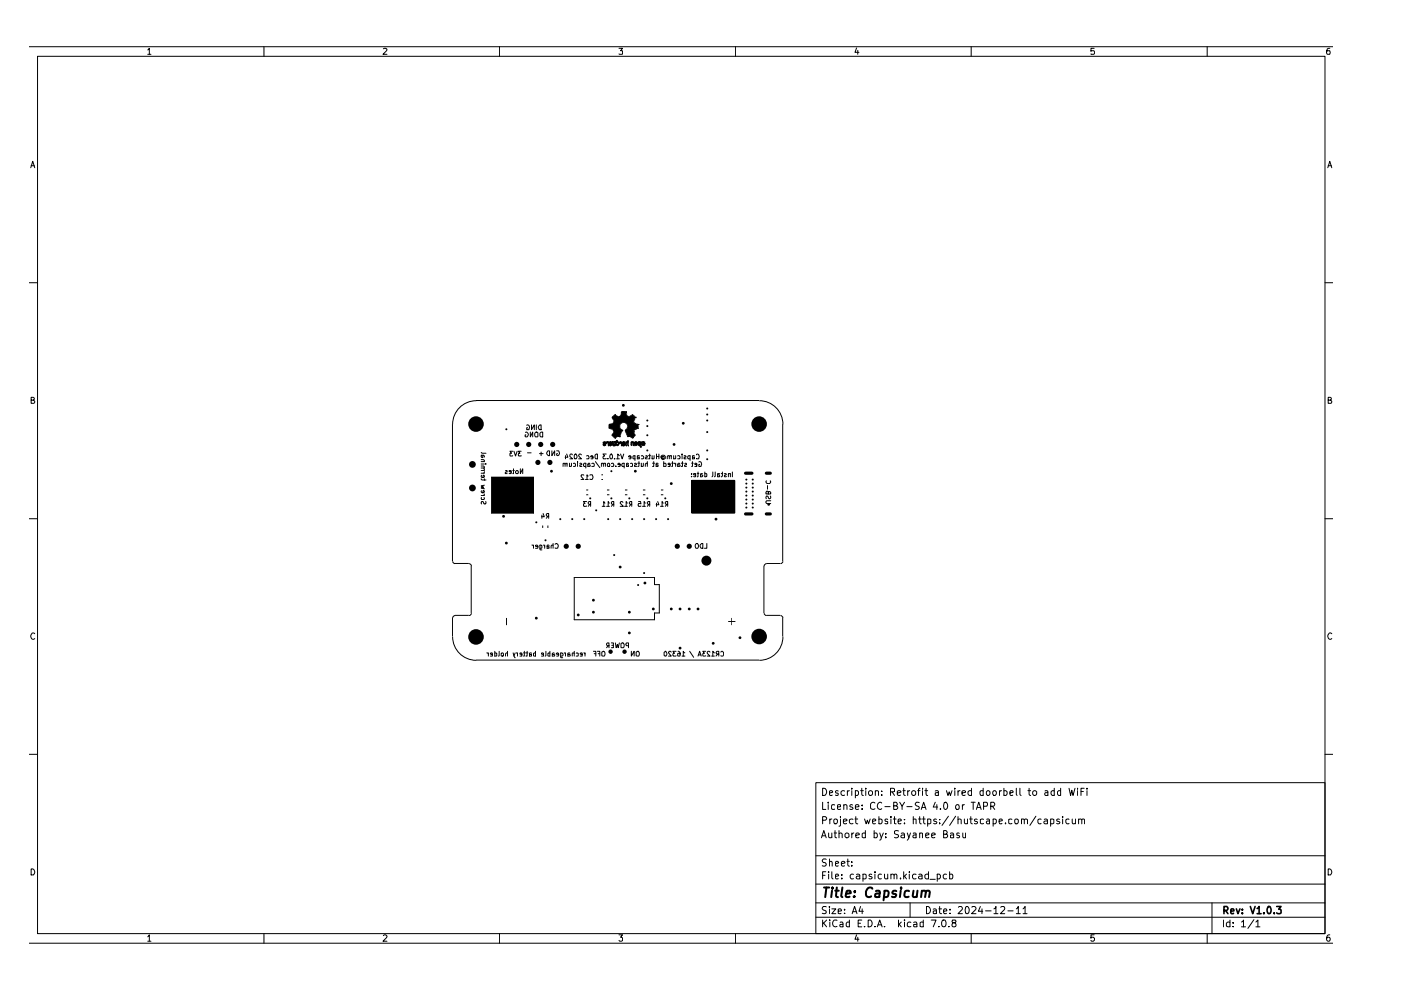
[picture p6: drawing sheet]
<svg xmlns="http://www.w3.org/2000/svg" width="297mm" height="210mm" viewBox="0 0 297 210" stroke-linecap="round" stroke-linejoin="round" font-family="sans-serif">
<g fill="none" stroke="#000" stroke-width=".21">
<path d="M6.3 9.9h276.3M8 11.9h272.9v186.1h-272.9zM31.3 10.6l.4-.4v1.3M31.3 11.5h.7M56 9.9v2M81.3 10.3l.5-.1 .2 .4-.8 .9h.8M105.9 9.9v2M131.2 10.2h.8l-.4 .6h.4v.6h-.8M156 9.9v2M181.6 10.2l-.3 .9h.8M181.9 10.7v.8M205.9 9.9v2"/>
<path d="M232 10.2h-.7v.6h.6l.2 .2-.2 .5-.6-.1M255.9 9.9v2M281.9 10.2l-.5 .1-.1 .5v.6l.6 .1v-.7h-.5l-.1 .2M6.5 35.6l.4-1.4 .5 1.4M6.6 35.1h.7M281.5 35.6l.4-1.4 .5 1.4M281.6 35.1h.7M6.3 59.9h1.7M280.9 59.9h1.7M6.6 84.8h.6v-.5l-.6-.1v1.3h.6l.2-.4-.4-.3M95.9 89.9v29.1M100.9 84.9h60.1"/>
<path d="M101 85a5 5 0 0 0-5 5M102 99.2h.5l.2 .2-.1 .3M102 98.8h.5l.2 .2-.2 .2M102 97.5h.5l.2 .1-.1 .3M102 96.5h.5l.2 .2-.1 .2M102 95.9l.2 .2h.8M102 99.7h.7M102 98.4h.7M102 97.9h.7M102.1 96.5l-.1 .4 .2 .1 .2-.1v-.4M102.7 100l-.2 .3M103 98.4h.1"/>
<path d="M107.2 99.8h.3v.3h-.2l-.2 .2 .4 .1M108.7 95.7h-.6l.4 .4-.4 .1v.4h.6M108.7 99.7h.4M108.9 99.4v1h-.2M109 95.7l.3 1 .3-1M109.3 100l.3-.3 .2 .1v.6h-.3zM110.3 99.4v1l.5-1v1M110.5 95.7h-.6l.3 .4h-.2l-.1 .2 .1 .4 .5-.1M111.4 91.7l.3-.1 .3 .4-.2 .6-.5-.1v-.3h.2M111.7 90.2a.52 .52 0 0 1 .6 .3 .52 .52 0 0 1-.2 .6h-.4v-.4h.1M111.8 96h.8M112.4 91.6v1l.5-1v1"/>
<path d="M112.7 90.1v1l.6-1v1M113.5 91.8l.1-.2 .4 .2v.8l-.5-.1zM113.7 90.1v1M114.2 90.3l.3-.2h.2v1l-.4-.1-.2-.3zM114.4 96.2h.7M114.5 91.9l.6-.3v1l-.5-.1zM114.7 95.8v.8M116.2 95.6h.3v1h-.3l-.3-.4zM117 95.6v1l.6-1v1M118 95.6h.4a.52 .52 0 0 1 .2 .6 .52 .52 0 0 1-.6 .3v-.3h.2M119.8 98.4l-.2-.2-.2 .1v.6M119.9 96.6v.7"/>
<path d="M120.1 96.3l.3 .6h-.6M120.2 98.4l-.1-.2-.3 .2v.5M120.2 98.2v.7M120.7 98.2v.7M121.2 98.2v.6h-.5M121.3 96.4l-.1-.1h-.2l-.2 .1v.4l.6 .5h-.6M121.6 98.3l.2-.1 .2 .2v.4l-.4 .1M121.8 96.4l.2-.1a.66 .66 0 0 1 .2 1h-.4v-.2zM122.4 97.9v.1M122.4 98.2v.7M122.9 98.3l.3-.1 .2 .2-.5 .2v.3h.5M123.3 96.4l-.4-.1-.2 .2 .6 .8h-.6"/>
<path d="M124.2 98.3l-.3-.1-.2 .3 .1 .4h.4M124.2 98.2v1M124.4 96.7l.3-.1 .2 .3-.1 .4h-.4M125.1 98.3l-.3-.1-.2 .2v.5h.5v-.3l-.5-.1M125.5 98.3l.3-.1 .2 .2v.4l-.5 .1M125.7 96.9h-.5l.2-.3 .3 .2v.4l-.4 .1M126.2 96.5l.2-.2h.3v1l-.5-.1zM126.2 97.9l1 1.2M127.8 93.9h.1M127.8 94.1h.1M127.8 94.2h.1M127.8 94.1l.2 .4"/>
<path d="M127.8 94.1l.1 .1M127.9 94.2h.1M127.9 94.4h.1M127.9 98.4l-.1-.2-.3 .1v.6M127.9 94.2l.3 .1M128 94.5h.1M128 93.8h.1M128 93.7h.1M128 93.7l-.2 .3 .5 .2M128 94.5h.2M128 93.8v.2l.3 .1M128 93.8h.2"/>
<path d="M128 93.7h.3M128.1 94.3h.1M128.1 94h.1M128.2 94.3h.1M128.2 94.5h.1M128.2 93.8h.1M128.2 93.8l.1 .3M128.3 94.2h.1M128.3 94.4h.1M128.3 94.1h.1M128.3 94h.1M128.3 93.7h.1"/>
<path d="M128.3 93.7l.1 .6M128.3 94.2l-.1 .1M128.4 94.3h.1M128.4 94h.1M128.4 98.4l-.2-.2-.3 .1v.6M128.4 94.3l-.2 .2M128.4 98.2v.7M128.5 93.9h.1M128.5 94h.1M128.5 96.3h-.7l.4 .4-.4 .2 .1 .4 .6-.1M128.6 94h.1M128.6 93.9h.1"/>
<path d="M128.6 93.9v.1M128.7 93.8h.1M128.7 93.6h.1M128.7 93.8l-.1 .1M128.7 93.8l.2 .1M128.8 93.8h.1M128.8 98.4l.1-.2 .3 .1v.6l-.4-.1zM128.9 93.9h.1M128.9 97.2v.1M128.9 93.9v.6M128.9 94.1h.1M128.9 94.3h.1"/>
<path d="M128.9 94.4h.1M128.9 94.5h.1M128.9 93.7h.1M129 94.5h.1M129 93.8h.1M129 93.8l-.4-.2-.1 .4M129 93.8v.7M129.1 90h.1M129.1 90v.8l.9 .2M129.2 93.7h.1M129.2 90h.1M129.2 93.7l-.1 .7 .2 .1"/>
<path d="M129.3 94.5h.1M129.3 94.3h.1M129.3 94.1h.1M129.3 93.9h.1M129.3 94.1h.2v.2M129.3 93.9l.2 .1M129.3 94.1v.4M129.4 94.3h.1M129.4 94.4h.1M129.4 94.5h.1M129.4 93.8h.1M129.4 93.6h.1"/>
<path d="M129.4 96.4l.1-.1a.53 .53 0 0 1 .4 .5 .53 .53 0 0 1-.4 .5l-.2-.4zM129.4 93.6l-.2 .1M129.4 93.6l.3 .2-.1 .2M129.4 93.8l.1 .1M129.4 93.8l-.1 .1M129.4 94.3v.2M129.5 94.3h.1M129.5 94h.1M129.5 93.6h.1M129.5 94l.1 .1M129.5 94.2h.1M129.5 93.9h.1"/>
<path d="M129.5 93.9l.1 .1M129.6 94.1h.1M129.6 94h.1M129.6 90.9h.1M129.6 98.3l.4-.1 .1 .3-.1 .4h-.4M129.6 94.1l.1 .3-.3 .1M129.7 93.9h.1M129.8 93.6h.1M129.8 88.5h.1M129.8 88.6h.1M129.8 93.6l.2 .1v.6l.1-.7M129.8 93.6v.7l.2 .2"/>
<path d="M130 94.5h.1M130 89.8h.1M130 91h.1M130 91.2h.1M130 94.5h.4M130 91.2l.1 .2M130 91v.2M130 89.8l-.8 .2M130.1 94.5h.1M130.1 93.6h.1M130.1 91.4h.1M130.1 93.6l.1 .7"/>
<path d="M130.1 91.4l.1 .2-.5 .7 .7 .6M130.2 94.3h.1M130.2 89.2h.1M130.3 94.5h.1M130.3 94.3h.1M130.3 88h.1M130.3 97.2v.1M130.3 88l-.5 .4 .2 .5a.45 .45 0 0 1 0 .8v.1M130.3 88l.8 .4 .1-.1M130.4 94.5h.1M130.4 93.6h.1M130.4 88h.1"/>
<path d="M130.4 92.9h.1M130.4 93.6v.7h-.2M130.4 93.6v.9M130.6 98.8v.1M130.6 94.2h.1M130.6 94.3h.1M130.6 93.8h.1M130.7 93.5h.1M130.7 93.4h.1M130.7 93.4v.2l.4 .2M130.7 97.3h.6M130.7 93.4l-.1 .9"/>
<path d="M130.8 94.3h.1M130.8 94.2h.1M130.8 93.8h.1M130.8 93.6h.1M130.8 94.3h.2M130.8 93.8v.4M130.8 93.8h.2M130.8 94.2v.1M130.9 92.5h.1M130.9 93.8h.1M131 92.5h.1M131 94.3h.1"/>
<path d="M131 93.8h.1M131 92.5l-.6 .4M131 93.8l.1 .1M131.1 92.5h.1M131.1 94.2h.1M131.1 93.9h.1M131.1 93.7h.1M131.1 94.1h.1M131.1 93.9v.3M131.1 94.2l-.1 .1M131.1 93.8h.1M131.1 93.8v.6l-.3 .1-.2-.2"/>
<path d="M131.1 92.5l.2 .1M131.2 88.3h.1M131.3 92.6h.1M131.3 92.5h.1M131.3 96.6l-.3-.3v1M131.3 93.9h.1M131.3 94h.1M131.3 92.5v.1M131.4 92.5h.1M131.4 94h.1M131.4 93.9h.1M131.4 92.5h-.1"/>
<path d="M131.4 93.9v.1M131.5 88.2h.1M131.5 98.6l-.5-.1 .1-.3 .4 .2v.4l-.4 .1M131.5 93.6h.1M131.5 93.6l-.2 .1v.3M131.5 93.6l.2 .1M131.6 96.3l.3 1 .3-1M131.6 93.8h.1M131.7 88.1h.1M131.7 93.8h.1M131.7 93.8v.7M131.7 93.8l-.3 .1"/>
<path d="M131.7 88.1l-.5 .2M131.7 87.8h.1M131.7 94h.1M131.7 94.1h.1M131.7 94.4h.1M131.7 94.5h.1M131.7 93.7h.1M131.7 87.8v.3M131.7 93.7l.1 .1M131.8 87.4h.1M131.8 91.4h.1M131.8 91.2h.1"/>
<path d="M131.8 94.5h.1M131.8 94.1h.1M131.8 93.8h.1M131.8 91.4l-.4 1.1M131.8 93.8v.7M131.8 87.4l-.1 .4M131.8 91.2l.1 .1M131.8 91.2l-.4-.4v-.7a.88 .88 0 0 1 1.4-.3 .88 .88 0 0 1-.1 1.4h-.1M131.9 91.3h.1M131.9 91.3l-.1 .1M132 94.1h.1M132 94.1l-.1 .3 .2 .1"/>
<path d="M132.1 87.3h.1M132.1 93.7h.1M132.1 94.5h.1M132.1 94.3h.1M132.1 94.1h.1M132.1 93.9h.1M132.1 93.7l-.1 .4M132.1 93.9l.1 .1M132.2 94.3h.1M132.2 94.4h.1M132.2 94.5h.1M132.2 93.8h.1"/>
<path d="M132.2 93.6h.1M132.2 93.6l.3 .2-.1 .2M132.2 93.8l.1 .1M132.2 93.6l-.1 .1M132.2 93.8l-.1 .1M132.2 94.3v.2M132.2 87.3h.1M132.2 94h.1M132.2 94l.2 .1M132.3 98.3l-.2-.1-.3 .3 .1 .4h.4M132.3 94.3h.1M132.3 93.9h.1"/>
<path d="M132.3 98.2v1M132.3 93.9l.1 .1M132.4 94.2h.1M132.4 94.1h.1M132.4 94h.1M132.4 93.7h.1M132.4 94.2l-.3-.1v.4M132.4 94.2l-.1 .1M132.5 94.1h.1M132.5 94.1v.3l-.3 .1M132.6 91.2h.1M132.6 91.3h.1"/>
<path d="M132.6 87.3h.1M132.6 87.3l-.8 .1M132.6 91.2l.5 1.3M132.6 87.3l.1 .1M132.7 87.4h.1M132.7 93.8h.1M132.7 94.1h.1M132.7 93.8l.1 .7M132.7 93.8l.4-.2 .1-.2v1.1M132.7 87.4l.1 .7M132.8 87.8h.1M132.8 93.7h.1"/>
<path d="M132.8 94.5h.1M132.8 93.9h.1M132.8 93.9v.6M132.8 88.1h.1M132.8 93.8h.1M132.8 93.8h.2M132.8 88.1l.1 .1M132.8 93.8v.1M132.9 88.2h.1M132.9 93.6h.1M133 93.6h.1M133 93.8h.1"/>
<path d="M133 93.9h.1M133 93.9l.2 .6M133 93.8v.1M133.1 92.5h.1M133.1 93.6h.1M133.1 92.5h.2M133.2 94.5h.1M133.3 92.5h.1M133.3 98.3h-.5v.6h.5v-.3l-.5-.1M133.4 92.5h.1M133.4 92.5l.7 .4M133.4 92.5h-.1"/>
<path d="M133.7 98.3l.2-.1 .2 .2v.4l-.4 .1M133.8 96.9h-.5l.1-.3 .4 .2v.4l-.5 .1M133.8 93.8h.1M133.9 93.9h.1M133.9 93.6h.1M134 88h.1M134 93.8h.1M134 88l-.6 .4-.5-.2M134.1 92.9h.1M134.1 88h.1M134.1 88l.3 .2M134.2 92.8h.1"/>
<path d="M134.2 93.8h.1M134.2 93.9h.1M134.2 94.4h.1M134.2 93.8h-.3v.7l-.1-.1v-.7l.5-.1 .1 .9M134.2 94.4l.2 .1M134.2 93.8v.6M134.3 91.6h.1M134.3 89.2h.1M134.3 89.2l.2 .5M134.4 91.4h.1M134.4 88.2h.1M134.4 94.5h.1"/>
<path d="M134.4 93.9h.1M134.4 93.8h.1M134.4 88.2l.3 .3M134.4 91.4l-.1 .3 .4 .6-.6 .6M134.5 91.1h.1M134.5 89.7h.1M134.5 88.9h.1M134.5 89.7v.1l.8 .2M134.5 88.9l-.2 .3M134.5 91.1l-.1 .3M134.5 91h.1M134.5 89.8h.1"/>
<path d="M134.5 98.3l.3-.1 .2 .2-.5 .2v.3h.5M134.5 93.9h.1M134.5 94h.1M134.5 94.1h.1M134.5 94.3h.1M134.5 94.1l.2 .1M134.5 94.3l.2 .2 .3-.1M134.5 94.1h.2M134.5 91v.1M134.6 96.7l-.2-.1-.2 .2v.4l.4 .1M134.6 96.6v1M134.7 88.6h.1"/>
<path d="M134.7 88.5h.1M134.7 94.1h.1M134.7 94.2h.1M134.7 93.9h.1M134.7 93.6h.1M134.7 93.6l-.2 .1v.6M134.7 94.1l.3 .1M134.7 93.6l.4 .2v.5l-.1 .1M134.7 88.6l-.2 .3M134.7 88.5v.1M134.7 94.2l.1 .1M134.8 90.9h.1"/>
<path d="M134.8 94.3h.1M134.8 93.9h.1M134.8 93.9l.1 .1M134.9 94h.1M134.9 93.8h.1M134.9 93.8l-.2 .1M134.9 93.8l.1 .1M135 94.2h.1M135 94.4h.1M135 94h.1M135 93.9h.1M135 94.2l-.2 .1"/>
<path d="M135 93.9v.1M135.1 94.1h.1M135.1 93.9h.1M135.2 90.8h.1M135.2 98.2h.4M135.3 90h.1M135.3 93.7h.1M135.3 93.8h.1M135.3 93.7l.4-.1 .2 .2M135.3 93.7l-.1 .4 .2 .3M135.3 90v.8l-.8 .2M135.4 94.4h.1"/>
<path d="M135.4 94.4l.1 .1M135.5 97.9v.9l-.3 .1M135.5 94.5h.1M135.5 94.2h.1M135.5 94.1h.1M135.5 93.6h.1M135.5 94.5h.2v.2M135.5 94.2l.1 .1M135.6 96.7h-.5v.6h.5v-.4h-.5M135.6 94.3h.1M135.6 93.8h.1M135.6 94.2h.1"/>
<path d="M135.6 93.8v.4M135.6 93.8h-.1v.4M135.6 94.2v.1M135.7 94.7h.1M135.7 94.1h.2M135.7 94.7h.2M135.8 94.7h.1M135.8 93.7h.1M135.9 94.7h.1M135.9 94.3h.1M135.9 93.9h.1M135.9 93.8h.1"/>
<path d="M135.9 93.8v.9M136 96.7l.2-.1 .3 .3-.2 .4h-.3M136 98.2v.7M136.1 94.3h.1M136.2 94.2h.1M136.2 94.1h.1M136.2 93.6h.1M136.2 94.2l.1 .1M136.3 94.3h.1M136.3 93.8h.1M136.3 93.6h.1M136.4 98.2v.6h-.4"/>
<path d="M136.4 94.1h.1M136.4 94.2h.1M136.4 93.8h.1M136.4 93.8h-.2v.4M136.4 94.1h.3M136.4 93.8v.4M136.4 94.2l-.1 .1M136.5 94.4h.1M136.6 94.3h.1M136.6 93.8h.1M136.6 93.7h.1M136.6 93.7l-.5-.1-.1 .3v.3l.2 .3 .4-.2"/>
<path d="M136.6 93.8v.5M136.6 93.7v.1M136.7 94.1h.1M136.9 96.7h.3v.2h-.2l-.2 .3 .4 .1M137.2 98.4v-.2l-.4 .2v.5M137.2 97.9v1M137.5 96.6h.4M137.8 96.3v1h-.3M138.3 96.6v.7M138.3 98.2h.5M138.6 97.9v1h-.3M138.7 96.6v.6h-.4"/>
<path d="M139.2 96.3v1M139.2 96.8h.5M139.5 98.3h-.4v.6h.4v-.3l-.4-.1M139.7 96.3v1M140.4 96.9h.4l-.1 .3-.3-.1M140.4 96.8l-.1 .4-.2-.4 .3-.3h.4l.3 .3v.4l-.6 .3-.2-.2M140.7 97.9v1h.4l.1-.5-.1-.2-.4 .1M141.9 96.8l-.1-.2-.3 .2v.5M142.1 98.6l-.5-.1 .1-.3 .4 .1v.6h-.5M142.3 96.8l-.1-.2-.3 .2v.5M142.3 96.6v.7M142.4 98.2h.3"/>
<path d="M142.6 97.9v1h-.2M142.8 96.6v.7M142.9 98.2l.4 .3M143.3 96.6v.6h-.5M143.3 98.2v.7M143.7 96.7l.2-.1 .3 .3-.1 .4h-.4M144.1 98.3l-.3-.1-.1 .2v.5h.4v-.3l-.4-.1M144.4 98.2h.5M144.6 96.3v.1M144.6 96.6v.7M144.7 97.9v1h-.3M145 96.7l.3-.1 .2 .2-.5 .2v.3h.5"/>
<path d="M145.2 98.3l.3-.1v.4h-.2l-.2 .2 .4 .1M146.3 96.7l-.3-.1-.2 .3 .1 .4h.4M146.3 96.6v1M146.6 98.2h.4M146.8 97.9v1h-.2M147.2 96.7h-.4v.6h.4v-.4h-.4M147.7 96.4l.1-.1a.61 .61 0 0 1 .3 1l-.4-.1M147.7 98.6l-.4-.1 .1-.3 .3 .1v.6h-.4M148.2 98l.1-.1a.59 .59 0 0 1 .4 .4 .59 .59 0 0 1-.1 .6h-.4v-.4h.1M161 85a5 5 0 0 1 5 5M165.9 89.9v29.1M281.6 84.8h.6v-.5l-.6-.1v1.3h.6l.2-.4-.4-.3"/>
<path d="M6.3 110h1.7M96 119v.3l.5 .2M96.4 119.5h3M99.4 119.5l.5 .3v.2M99.9 120v10M102 101.5l.2 .3h.8M102 105.1h.7M102 100.3h.7M102.1 105.5v.4h.5v-.4M102.1 104.1l-.1 .2 .2 .2h.3l.2-.4-.3-.1v.5M102.1 100.8l-.1 .3 .2 .2h.3l.2-.2-.1-.3h-.2v.5M102.7 104.7l-.2 .4"/>
<path d="M102.7 102.9l-.7 .1 .5 .3-.5 .2 .7 .1M102.7 101.5v.4M103 106.3v.5h-.4l-.2-.5h-.3v.5M104.2 101.2h8.9v7.6h-8.9zM108.4 100.1l-.5-.1 .1-.3 .4 .1v.6h-.5M112.8 115.6l.3 .2M113.1 115.6v.6M114 115.9l-.5-.1v-.1l.4-.1 .1 .1v.5h-.5M114.5 115.6v.9l.4 .1M114.5 115.7h.4v.5h-.4M114.9 109.2v.7M115.1 111.4v.5"/>
<path d="M115.1 108.9l.3 .7h-.6M115.2 115.6l.3 .2M115.5 115.6v.6M116.2 111.4v.5M116.2 109.5l-.4 .4M116.3 109.5h-.3l-.2-.2 .2-.4h.3v1M116.4 115.7h-.4v.5h.4v-.3l-.4-.1M117.3 115.7l-.3-.1-.2 .1v.5M117.3 115.2v1M117.7 115.4a.42 .42 0 0 1 .6 0 .42 .42 0 0 1 0 .6l-.2 .2h-.4M123.8 100.8l-.5-.1-.1 .1 .6 .9h-.6M124.1 101.7h.6"/>
<path d="M124.3 104.9h.4M124.3 103.9h.4M124.4 106.3h-.7l.3 .5h-.2l-.1 .1 .1 .5 .6-.1M124.7 100.9l-.2-.2v1M125.1 100.8l.5-.1a.54 .54 0 0 1 .1 .6 .54 .54 0 0 1-.6 .3M125.1 106.9l-.4 .5M125.2 106.9h-.3l-.2-.1 .2-.5h.3v1.1M127.5 101.7h.3M127.5 100.7h.3M127.7 107.4h.6M128.3 106.7l-.3-.4v1.1M128.6 107.4h.6"/>
<path d="M128.7 104.9h.5M128.7 103.9h.5M129.2 106.7l-.3-.4v1.1M130 106.9l-.4 .5M130.1 106.9h-.3l-.2-.1 .2-.5h.3v1.1M132.1 106.5l-.4-.2-.2 .4 .7 .7h-.7M132.4 107.4h.6M132.5 104.9h.5M132.5 103.9h.5M133 106.7l-.2-.4v1.1M133.8 106.9l-.4 .5M133.9 106.9h-.3l-.2-.1 .2-.5h.3v1.1"/>
<path d="M135.4 106.3h.4l.1 .5h-.5v.6l.5-.1M136.2 107.4h.6M136.3 104.9h.5M136.3 103.9h.5M136.8 106.7l-.2-.4v1.1M137.6 106.9l-.4 .5M137.8 106.9h-.4l-.2-.1 .2-.5h.4v1.1M139.2 106.7v.7M139.4 106.3l.3 .7h-.6M140 107.4h.6M140.1 104.9h.5M140.1 103.9h.5"/>
<path d="M140.6 106.7l-.2-.4v1.1M141.4 106.9l-.3 .5M141.6 106.9h-.4l-.1-.1 .1-.5h.4v1.1M146.6 101v.1M146.6 100.4v.2M146.6 101.9h9.2v6.9h-9.2zM147.5 100.8l-.4-.1v-.3h.4v.6h-.4M147.7 115.2h.1a.66 .66 0 0 1 .1 1h-.4a.67 .67 0 0 1 .2-1zM147.8 100.4h.4M148 100.1v.9l-.2 .1M148.5 100.7h.3l.2 .1-.2 .3-.3-.1M148.5 115.5l.3-.3h.2v1h-.4l-.2-.4z"/>
<path d="M148.9 100.4h-.3l-.1 .7M149.4 100.4l.5 .1v.5h-.5M149.4 100.1v1M149.9 115.2v1h-.5M151.1 100.1v.8l-.1 .2M151.6 100.1v.9l-.1 .1M152.1 100.7l.5 .1-.1 .3-.4-.1M152.6 100.4h-.5v.7M152.9 100.4h.3M153.2 100.1v.8l-.3 .2M153.6 100.4h.3l.1 .2-.4 .2v.2h.4M154.9 100.5l-.5-.1v.7"/>
<path d="M154.9 100.4v.7M155.3 100.1v1M162 120v10M162.5 101.9l-.1 .3 .2 .3h.6l.2-.3-.1-.3M162.5 119.5h2.9M162.5 119.5l-.2 .1-.3 .4M162.7 103v.7M162.9 104.4l-.2-.3-.3 .3v.3h1v-.3l-.3-.2-.2 .2v.3M163.3 105.2l.1 .4-.2 .1h-.1l-.3-.5h-.2l-.2 .2 .1 .3M163.4 106.2h-.8l-.2 .1 .2 .5h.8M166 119l-.1 .3-.4 .2M280.9 110h1.7"/>
<path d="M7.4 134.4a.57 .57 0 0 0-.8 0 .57 .57 0 0 0 0 .8l.3 .4 .5-.2M95.9 131v4M96 135a5 5 0 0 0 5 5M96.4 130.5h3M96.5 130.5l-.5 .3v.2M99.9 130v.3l-.5 .2M100.9 140h60.1M103.2 138.4l.3 .3M103.5 138.4v.7M104.4 138.8l-.4-.1v-.2h.4v.6h-.4M104.9 138.1v1h.3l.1-.6h-.4M105.8 138.1v.9l-.1 .1"/>
<path d="M106.3 138.5h.4v.6l-.4-.1zM107.4 131v1.5M107.6 138.5l-.2-.1-.2 .2v.5M107.6 138.1v1M108.8 138.4l.4 1M109.2 138.4l-.2 .7M109.5 138.4l.2 .1v.2M109.7 138.4v.7M110.7 138.8l-.5-.1 .1-.3 .4 .1v.6h-.5M111 138.4h.3M111.2 138.1v1h-.2M111.5 138.4h.4"/>
<path d="M111.8 138.1v1h-.3M112.7 138.5h-.4v.6h.4v-.3l-.4-.1M113.5 138.1v1h-.3l-.1-.6h.4M115.2 138.8l-.4-.1 .1-.3 .3 .1v.6h-.4M115.7 138.1v.9l-.1 .1M116.6 138.1v1h-.4v-.6h.4M117.5 138.5l-.2-.1-.2 .2v.5h.4l.1-.2-.5-.2M118.4 138.8l-.5-.1 .2-.3 .3 .2v.4l-.4 .1M118.9 138.4v1h.4M118.9 138.5l.2-.1 .3 .3-.2 .4h-.3M119.6 138.4l.3 .1v.2M119.9 138.4v.7"/>
<path d="M120.8 138.5h-.4v.6h.4l.1-.2-.5-.2M121.8 138.5h-.5v.6M121.8 122.4h17v1.6h1v6h-1v1.4h-17zM121.8 138.1v1M122.2 138.5h.4v.5l-.4 .1M123.4 138.8l-.4-.1v-.2h.4v.6h-.4M123.8 138.4l.2 .1v.2M124 138.4v.7M125.8 138.1h.5v1M126 138.6h.3M126.7 138.1h.5v1M126.8 138.6h.4"/>
<path d="M127.6 138.3l.4-.2a.66 .66 0 0 1 .1 1l-.5-.1zM128.9 136.9l-.3 .4M129.1 136.9h-.3l-.2-.2 .2-.4h.3v1M129.6 136.3h.4v1h-.4M129.7 136.8h.3M130.5 136.3l.1 1 .3-.6 .2 .6 .2-1M131.7 136.5l.4-.2a.66 .66 0 0 1 .1 1l-.5-.1zM133.3 136.9l-.5-.1-.1-.2 .1-.3h.5v1M133.9 138.1v1l.6-1v1M134.9 138.3l.4-.2a.66 .66 0 0 1 .1 1l-.5-.1zM140.8 138.3l.3-.2a.53 .53 0 0 1 .3 .5 .53 .53 0 0 1-.4 .5l-.2-.2zM142.3 138.3l-.4-.2-.2 .2 .6 .8h-.6"/>
<path d="M143.3 138.1h-.6l.3 .4h-.3v.2v.4l.6-.1M143.8 138.1l.4 .2v.7h-.5l.1-.5h.3l.1 .2M144.6 139.1h.6M145.2 138.4l-.3-.3v1M146.2 138.1l.9 1.3M148 139.1l.3-1 .4 1M148.1 138.9h.5M149.6 138.1h-.6l.4 .4-.4 .1v.4h.6M150.5 138.3l-.1-.2-.5 .2v.2l.6 .6h-.6M150.9 139.1h.6M151.5 138.4l-.4-.3v1M152.1 138.7l-.3 .4"/>
<path d="M152.4 138.7l-.5-.1v-.4l.5-.1v1M152.8 138.3l.4-.2 .2 .2-.1 .7h-.5M154.4 131.8h1.5M155.2 131v1.5M162 130l.1 .3 .4 .2M162.5 130.5h2.9M165.5 130.5l.2 .1 .3 .4M165.9 131v4M166 135a5 5 0 0 1-5 5M282.4 134.4a.57 .57 0 0 0-.8 0 .57 .57 0 0 0 0 .8l.3 .4 .5-.2M6.3 159.9h1.7M280.9 159.9h1.7"/>
<path d="M173 165.9h107.9v32.1h-107.9zM174.2 177.6l.5-1.5 .5 1.5M174.3 177.2h.7M174.4 173.9h.6l.3-.2v-.3l-.3-.3h-.6v1.6M174.4 170.1v1.5h.7M174.4 167.1a.77 .77 0 0 1 .9 .8 .77 .77 0 0 1-.9 .8zM175.6 170.1v.2M175.6 170.6v1M175.7 176.6v.9l.2 .1 .5-.1M175.9 168.1l.6-.1-.1-.4h-.4l-.1 .2v.6l.1 .3 .4-.1M175.9 173.7v1M176.4 173.7h-.5v.2"/>
<path d="M176.4 176.6v1M176.9 173.7h.4l.2 .2v.4l-.2 .4-.4-.1zM176.9 176.6h.5M177 170.7l-.5-.1-.2 .3 .1 .6h.6M177 176.1v1.4l.4 .1M177.5 171.1l.7-.1v-.3l-.5-.1-.2 .3v.5l.2 .2 .5-.1M177.7 167.7l-.4-.1-.2 .2 .2 .3 .4 .1v.4h-.6M177.9 176.8l.1-.1a.36 .36 0 0 1 .6 .2v.7M177.9 176.1v1.5M178.2 173.7v1.2l-.3 .3M178.2 173.1v.2M178.8 174.2l.8-.2-.1-.3h-.4l-.3 .1 .1 .8h.6"/>
<path d="M178.9 170.8l.1-.1a.36 .36 0 0 1 .6 .2v.7M178.9 170.6v1M179.1 167.7a.52 .52 0 0 0-.8 .2l.2 .7h.6M179.2 176.8l.3-.2 .3 .1 .2 .7a.47 .47 0 0 1-.4 .2 .47 .47 0 0 1-.4-.2zM179.7 167.6v1.1M180.1 167.6l-.4 .3M180.6 167.1v.2M180.6 167.6v1.1M180.6 176.6v1M180.8 170.7a.35 .35 0 0 0-.4-.1 .35 .35 0 0 0-.2 .3l.6 .5-.2 .2-.4-.1M180.8 173.7h-.4l-.3 .2 .2 .7h.5M181 176.6l-.4 .4"/>
<path d="M181.3 173.7h.6M181.4 171.1l.7-.1-.1-.3-.4-.1-.2 .3v.5l.2 .2 .4-.1M181.4 167.7l.4-.1 .2 .3-.1 .6-.1 .2-.4-.1M181.4 167.6v1.6M181.4 177.1l.8-.1-.1-.3-.4-.1-.3 .3v.6l.3 .1 .4-.1M181.4 173.1v1.3l.5 .3M182.5 167.6h.5M182.7 167.1v1.3l.3 .3M182.8 171.4v.2M182.8 170.7v.2M183.3 173.7l.3 1 .3-.8 .2 .8 .4-1M183.5 176.7l-.5-.1-.2 .2v.7l.2 .1 .5-.1"/>
<path d="M183.5 176.1v1.5M183.6 167.1v.2M183.6 167.6v1.1M184.1 167.9a.47 .47 0 0 1 .5-.3 .47 .47 0 0 1 .4 .3v.4l-.3 .4-.5-.2zM185 174.2l.7-.2-.2-.3h-.3l-.2 .1v.6l.2 .3 .4-.1M185.3 176.7l.5-.1 .2 .4-.1 .5h-.6M185.3 176.1v1.5M185.5 170.3l-.1-.1a.56 .56 0 0 0-.8 .3l.1 .9 .4 .2 .4-.2M185.6 167.8l.2-.2 .5 .2v.9M185.6 167.6v1.1M186.4 173.7h.4l.2 .2-.1 .6-.1 .2-.4-.1M186.4 173.1v1.6"/>
<path d="M186.5 176.6l.4 1M186.9 170.3a.72 .72 0 0 0-1 .4 .72 .72 0 0 0 .6 .9l.4-.2M186.9 168.5v.2M186.9 167.7v.1M187.3 176.6l-.5 1.4-.3 .1M187.6 171h1.1M187.8 177.5v.1M187.8 176.7v.2M188.2 173.7h-.4l-.2 .1 .2 .4h.4v.4h-.6M188.8 167.9l.9-.1v-.5l-.3-.2h-.6v1.6M188.9 173.1v.2M188.9 173.7v1"/>
<path d="M189.1 167.9l.6 .8M189.4 173.7h.6M189.5 170.9h.5l.2-.3-.2-.5h-.5v1.5h.6l.2-.2v-.3l-.3-.2M189.7 173.1v1.5l.3 .1M190.2 168.1l.8-.1-.1-.3-.4-.1-.3 .2 .1 .8h.6M190.4 174.2l.7-.2-.2-.3h-.3l-.2 .1v.6l.2 .3 .4-.1M190.5 176.2a.64 .64 0 0 0-.8 .1v.4l.6 .3 .2 .4a.6 .6 0 0 1-.8 .1M190.8 170.1l.5 .8 .5-.8M191.1 176.7h.6l.1 .9M191.3 170.9v.7M191.4 167.6h.5M191.6 167.1v1.3l.3 .3"/>
<path d="M191.8 177h-.5l-.3 .3 .3 .3 .5-.1M191.8 174.5v.2M191.8 173.7v.1M192.3 171h1.1M192.4 176.6l.3 1M192.4 167.6v1.1M192.9 167.6l-.5 .3M193 176.6l-.6 1.5M193.3 167.9a.47 .47 0 0 1 .4-.3 .47 .47 0 0 1 .4 .3v.4l-.3 .4-.4-.2zM193.6 176.7h.6v.9M193.6 173.7h.6v1M193.6 173.1v1.6"/>
<path d="M194.2 177h-.5l-.2 .3 .2 .3 .5-.1M194.6 167.6h.5M194.7 173.7h.6M194.9 170.2l-.6-.1-.2 .3 .2 .5 .5 .1 .1 .4-.3 .2-.5-.1M195 176.8l.2-.2 .4 .1v.9M195 173.1v1.3l.3 .3M195 176.6v1M195.1 167.1l-.4 .3v1.3M195.3 171.6l.5-1.5 .5 1.5M195.5 171.2h.7M195.6 167.1v.2M195.6 173.7h.6"/>
<path d="M195.6 167.6v1.1M195.8 173.1v1.3l.4 .3M196.1 167.6h.6M196.3 177.1l.6-.1v-.3l-.4-.1-.2 .3v.6l.2 .1 .4-.1M196.3 167.1v1.3l.4 .3M196.7 173.7h.7v.8l-.3 .2-.4-.1M196.7 173.7v1.5M197.5 177.1l.8-.1-.1-.3-.4-.1-.3 .3v.6l.3 .1 .4-.1M198.3 170.1l-.4 1h.9M198.3 167.7l.5-.1 .2 .2v.9M198.5 173.7h-.3l-.2 .1v.3l.6 .2-.1 .3h-.5M198.6 170.6v1"/>
<path d="M199 168l-.7 .1v.5h.7M199.2 174.5v.2M199.2 173.7v.1M199.4 171.4v.2M200.1 176.9h.5l.1-.2 .1-.3-.2-.3h-.5v1.5h.5l.3-.2-.1-.4-.2-.1M200.2 170.3l.2-.2a.82 .82 0 0 1 .5 .8 .82 .82 0 0 1-.5 .7l-.2-.2-.1-.4zM200.7 167.6l.3 1.1 .3-.8 .2 .8 .3-1.1M201.1 173.1l-1.4 1.9M201.5 176.7h.6l.1 .9M202.2 177l-.7 .1v.4h.7M202.4 167.1v.2M202.4 167.6v1.1"/>
<path d="M202.6 173.1l-1.3 1.9M202.7 170.8l.2-.2 .4 .1v.8l-.4 .1-.3-.2zM203.1 173.7h.4l.3 .1v.9M203.1 167.6v1.1M203.1 173.1v1.6M203.4 176.7h-.5v.3l.4 .1 .2 .4-.2 .1-.4-.1M203.5 167.6l-.4 .3M204 168.1l.7-.1-.1-.3-.4-.1-.2 .2v.8h.6M204 170.6v1M204.1 176.6v.9l.2 .1 .4-.1M204.5 173.7v.7a.37 .37 0 0 0 .3 .3 .37 .37 0 0 0 .3-.2M204.5 170.6l-.5 .3"/>
<path d="M204.7 176.6v1M205.1 173.7v1M205.6 173.7h.6M205.8 173.1v1.3l.4 .3M205.9 170.1h.9M206 167.7a.52 .52 0 0 0-.8 .2l.2 .7h.6M206 167.1v1.6M206.3 170.1v1.5M207 171.6l.5-1.5 .5 1.5M207.2 173.7h-.4l-.2 .1 .1 .3 .6 .2-.1 .3h-.6M207.2 171.2h.7M208.4 167.7l-.4-.1-.2 .3 .1 .7h.5"/>
<path d="M208.4 167.1v1.6M208.5 173.7h-.6v.8l.2 .2 .4-.1M208.5 170.9h.8v-.7l-.8-.1v1.5M209.1 167.9l.3-.3h.2l.3 .3v.4l-.3 .4-.4-.2zM209.2 173.7h.4l.2 .1v.9M209.8 174l-.7 .2 .2 .5 .5-.1M210.1 170.9h.6a.47 .47 0 0 0 .2-.4 .47 .47 0 0 0-.2-.4h-.6v1.5M210.4 170.9l.5 .7M210.5 167.9l.2-.3h.3l.2 .3v.4l-.2 .4-.4-.2zM210.6 173.7h.4l.2 .2v.6l-.2 .2-.4-.1M210.6 173.7v1.5M211.8 174.2l.7-.2-.2-.3h-.3l-.2 .1v.6l.2 .3 .4-.1"/>
<path d="M211.9 167.6v1.1M212.3 167.6l-.4 .3M212.9 167.7l.4-.1 .2 .3-.1 .6-.1 .2-.4-.1M212.9 167.1v1.6M213.2 174.5v.2M214.1 168.1l.7-.1-.2-.4h-.3l-.2 .2v.6l.2 .3 .4-.1M214.5 173.7h-.6v.8l.2 .2 .4-.1M215.2 173.7h.4l.3 .2v.4l-.3 .4-.4-.1zM215.5 167.1v1.3l.1 .3M216.2 167.1v1.3l.3 .3M216.6 173.7h.4l.2 .1v.9M216.6 173.7v1"/>
<path d="M217.2 173.8l.2-.1 .4 .1v.9M217.9 167.6h.6M218.2 167.1v1.3l.3 .3M218.9 167.9a.47 .47 0 0 1 .5-.3 .47 .47 0 0 1 .4 .3v.4l-.3 .4-.5-.2zM219.6 173.1l-1.2 1.9M220.7 173.7h-.4l-.3 .2 .1 .6 .2 .2 .4-.1M221.4 173.7h.4l.3 .1v.9M221.6 167.7l.4-.1 .2 .2v.9M222.1 174l-.8 .2 .3 .5 .5-.1M222.2 168l-.5 .1-.2 .2 .2 .4 .5-.1M222.8 173.7h.6v.8l-.2 .2-.4-.1M222.8 173.7v1.5"/>
<path d="M223.5 167.7l-.4-.1-.3 .3 .1 .6 .2 .2 .4-.1M223.5 167.1v1.6M224.6 173.7h-.3l-.3 .1 .1 .3 .6 .2-.1 .3h-.6M224.9 167.7l-.4-.1-.3 .3 .1 .6 .2 .2 .4-.1M224.9 167.1v1.6M225.3 173.1v.2M225.3 173.7v1M226.7 173.7h-.5l-.2 .2 .1 .6 .1 .2 .5-.1M226.7 167.1l.3 1.6 .2-1.1 .3 1.1 .4-1.6M227.3 173.7l.1 .9 .4 .1 .2-.2M228 173.7v1M228.4 167.1v.2"/>
<path d="M228.4 167.6v1.1M228.7 173.7h.4l.3 .1v.9M228.7 173.7v1M229.2 167.8h.5M229.4 173.8l.1-.1 .5 .1v.9M229.9 167.1h-.7v1.6M230.5 167.1v.2M230.5 167.6v1.1M6.3 200h276.3M6.6 184.2a.71 .71 0 0 1 .7 .5 .71 .71 0 0 1-.2 .8h-.5zM31.3 198.6l.4-.4v1.4M31.3 199.6h.7"/>
<path d="M56 198v2M81.3 198.4l.1-.2h.4l.2 .4-.8 1h.8M105.9 198v2M131.2 198.2h.8l-.4 .5 .4 .2v.5l-.3 .2h-.3l-.2-.2M156 198v2M173 194.5h107.9M173 191.4h107.9M173 187.5h107.9M173 181.4h107.9M174.4 195.1v1.4M174.4 185.6h.5M174.6 195.7l.7 .8"/>
<path d="M175.1 184.8h-.7v1.6M175.2 192.3l-.6-.1-.3 .3 .3 .5 .5 .1v.5h-.8M175.2 182.2l-.6-.1-.3 .4 .3 .4h.3l.2 .1 .1 .4-.3 .2h-.6M175.3 195.1l-.9 .8M175.7 184.8v.2M175.7 185.3v1.1M175.9 192.2v.2M175.9 182.8l.1-.2 .4 .1v.9M175.9 182.1v1.5M175.9 192.7v1M175.9 195.1v.1M175.9 195.5v1"/>
<path d="M176.4 192.7h.8l-.8 1h.8M176.4 184.8v1.3l.2 .3M177.1 185.8l.7-.1-.2-.4-.4 .1-.1 .7 .2 .3 .4-.1M177.1 183.1l.7-.1-.2-.4-.4 .1-.1 .7 .2 .2h.4M177.5 195.2l-.6-.1a.74 .74 0 0 0-.4 .9 .74 .74 0 0 0 1 .4M177.7 193.2l.7-.1-.2-.4-.5 .1v.8h.6M178.1 195.6h.5l.1 .9M178.4 183.1l.8-.1-.1-.3-.5-.1-.2 .3 .1 .7h.6M178.5 186.2v.2M178.5 185.4v.2M178.7 195.9l-.6 .1v.2l.1 .3 .5-.1M179.1 193.6v.1"/>
<path d="M179.1 192.8v.2M179.6 182.6h.5M179.7 182.1v1.3l.4 .2M180.1 195.6l-.4-.1-.3 .3 .1 .6h.6M180.1 195.1v1.4M180.6 183.5v.1M180.6 182.7v.2M180.7 193.7l.5-1.5 .5 1.5M180.8 193.3h.7M180.9 185.4l-.4-.1-.2 .3v.6l.2 .2 .4-.1M181.6 198.2l-.3 .9h.8M181.6 185.4h.6l.1 1"/>
<path d="M181.9 198.7v.9M181.9 195.7h.6M182.3 185.7l-.5 .1-.3 .2 .3 .4 .5-.1M182.5 192.2l-.4 1h.9M182.7 195.1h-.8v1.4h.8M182.8 192.7v1M183 185.4l.4-.1 .2 .2v.7l-.2 .2-.4-.1M183 185.3v1.6M183.3 196.4v.1M184.1 195.1h.5a.78 .78 0 0 1 .3 .9 .78 .78 0 0 1-.8 .5zM184.8 185.4a.36 .36 0 0 0-.6 .2l.7 .4-.2 .4-.5-.1M185.5 196.4v.1"/>
<path d="M185.5 184.8v.2M185.5 185.3v1.1M186 196.5l.5-1.4 .5 1.4M186.2 196.1h.7M186.9 185.4l-.5-.1-.2 .3 .1 .6 .1 .2 .5-.1M187.5 196.4v.1M187.5 185.3v.8a.37 .37 0 0 0 .3 .3 .37 .37 0 0 0 .4-.2M188.2 185.3v1.1M188.9 185.5l.1-.1a.36 .36 0 0 1 .6 .2v.8M188.9 185.3v1.1M189.6 185.6l.1-.3 .4 .1 .1 1M190.5 195.1v1.4"/>
<path d="M190.7 196l.4 .5M190.9 186.2v.2M191.1 195.5l-.6 .6M191.6 184.8v1.6M191.8 195.1v.1M191.8 195.5v1M191.8 185.8l.4 .6M192.2 185.3l-.6 .6M192.8 184.8v.2M192.8 185.3v1.1M193 191.4v3.1M193.1 195.6l-.4-.1-.3 .3v.6h.7"/>
<path d="M193.7 195.6h.6l.1 .9M194.2 185.4l-.5-.1-.2 .3v.4l.2 .4 .5-.1M194.4 195.9l-.7 .1v.4h.7M194.8 185.4h.6l.1 1M195.5 185.7l-.5 .1-.3 .2 .3 .4 .5-.1M195.7 195.6l-.4-.1-.2 .2v.7h.6M195.7 195.1v1.4M196.4 192.2a.77 .77 0 0 1 .9 .8 .77 .77 0 0 1-.9 .7zM196.8 185.4a.52 .52 0 0 0-.7 .2l.2 .7h.5M196.8 184.8v1.6M197.2 186.4h1.1M197.4 195.1h1.1l-.6 1.4"/>
<path d="M197.9 192.8h.6v.9M198.5 193.1l-.6 .1v.4h.6M198.7 185.4l.4-.1 .3 .3v.4l-.3 .4-.4-.1M198.7 185.3v1.6M199.1 196.4v.1M199.1 192.7h.5M199.2 192.2v1.3l.4 .2M199.8 195.2l.5-.1a.84 .84 0 0 1-.2 1.4l-.3-.1-.2-.4zM200.1 193.2l.6-.1-.1-.4-.4 .1-.1 .7 .1 .2 .5-.1M200.7 185.4l-.5-.1-.2 .3v.4l.2 .4 .5-.1M201.2 196.4v.1M201.3 185.4l.5-.1 .2 .3-.1 .7h-.6"/>
<path d="M201.3 184.8v1.6M201.4 193.6v.1M201.4 192.8v.2M202.1 195.7l-.3-.3 .1-.3h.6l.2 .2a.63 .63 0 0 1-.8 .4v.7h.7a.52 .52 0 0 0-.2-.7M203.2 192.4l.2-.2h.4a.45 .45 0 0 1 .2 .7l-.9 .8h.9M204.7 192.4l.3-.2a.88 .88 0 0 1 .1 1.5l-.4-.1zM205.9 198v2M206.1 192.4l.1-.2h.4l.2 .2 .1 .3-.9 1h.9M207.9 192.2l-.5 1h1M208.2 192.7v1M209 193.1h1.1M210.7 192.7l.5-.5v1.5"/>
<path d="M210.7 193.7h.9M212.2 192.4l.6-.2 .1 .1 .1 .4-.9 1h.9M213.7 193.1h1.1M215.5 192.7l.4-.5v1.5M215.5 193.7h.8M216.9 192.7l.4-.5v1.5M216.9 193.7h.9M232 198.2h-.7v.7l.2-.2h.3l.3 .3v.3l-.3 .3h-.3l-.2-.2M255.9 198v2M257 191.4v6.6M259.4 195.1v1.4M260.8 195.6l-.5-.1-.3 .3 .1 .6h.7"/>
<path d="M260.8 195.1v1.4M261.5 196.4v.1M261.5 195.6v.1M263.2 195.5l.5-.4v1.4M263.2 196.5h.9M265.9 195l-1.3 1.8M266.3 195.5l.4-.4v1.4M266.3 196.5h.8M281.6 184.2a.71 .71 0 0 1 .7 .5 .71 .71 0 0 1-.2 .8h-.5zM281.9 198.2l-.5 .2a.92 .92 0 0 0 .1 1.2l.4-.1 .1-.5-.2-.3h-.3l-.2 .3"/>
</g>
<g fill="none" stroke="#000" stroke-width=".34">
<path d="M259.5 193h.6a.47 .47 0 0 0 .3-.4 .47 .47 0 0 0-.3-.4h-.6v1.5M259.8 193l.5 .7M260.9 193.2l.7-.1-.1-.4-.5 .1-.1 .7 .2 .2 .4-.1M262.1 192.7l.4 1 .4-1M263.4 193.5v.2M263.4 192.8v.2M265.1 192.2l.5 1.5 .5-1.5M266.5 192.6l.5-.4v1.5M266.5 193.7h.9M268 193.5v.2M268.8 192.3l.2-.1a.89 .89 0 0 1 .3 1.4l-.1 .1a.78 .78 0 0 1-.6-.6 .78 .78 0 0 1 .2-.7zM270.2 193.5v.2"/>
<path d="M270.7 192.2h.9l-.5 .6 .5 .2v.5l-.2 .2-.7-.2"/>
</g>
<g fill="none" stroke="#000" stroke-width=".42">
<path d="M174.7 188.2h1.1M175.2 188.2l-.2 2M176.4 188.8l-.2 1.4M176.5 188.2v.2M177.1 188.8h.7M177.4 188.2l-.2 1.7 .5 .3M178.6 188.2l-.2 1.7 .2 .3M179.4 189.5l1-.1-.1-.5h-.8l-.2 1 .2 .3 .6-.1M181.1 190l.1 .1h-.2l.1-.1v.2M181.2 188.9v.3M185 188.4a.63 .63 0 0 0-1.1 .1 1.18 1.18 0 0 0 0 1.6l.5 .1 .3-.2M185.7 188.9h.8l-.1 1.3"/>
<path d="M186.6 189.4h-.7l-.4 .3v.4h1M187.5 188.9a.64 .64 0 0 1 .8 .1v1l-.4 .2-.5-.1M187.6 188.8l-.3 2.1M190 188.9l-.5-.1-.3 .4 .1 .2 .6 .2 .1 .2-.1 .3h-.8M191 188.8l-.2 1.4M191.1 188.2v.2M192.7 188.9l-.5-.1-.3 .2-.1 1a.64 .64 0 0 0 .9 .1M193.7 188.8l-.2 1.1a.49 .49 0 0 0 .9 .1M194.5 188.8l-.1 1.4M195.5 189l.2-.2 .5 .1-.1 1.3M195.5 188.8l-.2 1.4M196.3 189.2l.3-.4 .5 .1-.1 1.3"/>
</g>
<g fill="#000">
<path d="M107.3 90.8l.3 .2-.1 .2-.4-.2zM116.7 99.7h.4v.4h-.4zM127.9 93.7h.5v.3l-.2-.2-.3 .1 .5 .1v.3l-.2 .2-.4-.2v-.2l.2 .2 .3-.1-.5-.2zM128.6 93.6l.4 .2v.7l-.1-.7-.4 .2zM129.2 93.7l.3-.1 .2 .2v.2l-.2-.2-.2 .1 .4 .2v.3l-.3 .1 .1-.4h-.2v.4l-.2-.1zM129.8 93.6l.2 .1v.6l.1-.7 .1 .7h.2l.1-.7-.1 .9h-.4l-.2-.2zM129.5 99.7l.3 .2-.1 .2-.3-.2zM130.6 93.4l.1 .2 .4 .2v.3l-.1-.3-.3 .1 .1 .4 .3-.2v.3l-.1 .1-.4-.2zM131.3 93.7l.3-.1 .2 .2v.7l-.1-.6-.2-.1-.2 .2zM129.8 88.4l.5-.4 .8 .4a.59 .59 0 0 0 .6-.6l.1-.5 .9 .1a.78 .78 0 0 0 .6 .9l.1 .1 .3-.3a.48 .48 0 0 1 .5-.1 .48 .48 0 0 1 .3 .4l.2 .1-.2 .2a.78 .78 0 0 0 0 1.1l.8 .2v.8a.78 .78 0 0 0-.9 .6l-.1 .3 .4 .6-.6 .6-.7-.4-.3 .1-.5-1.4a.84 .84 0 0 0 .4-1.2 .84 .84 0 0 0-1.3-.3l-.3 .4v.7l.5 .4-.1 .3-.5 1.1-.3-.1-.4 .2a.28 .28 0 0 1-.2 .2 .28 .28 0 0 1-.3-.2l-.4-.4 .5-.7-.2-.6-.9-.2v-.8l.2-.1a.75 .75 0 0 0 .9-.7l-.4-.6zM132 93.7l.3-.1 .2 .2v.2l-.2-.2-.2 .1 .4 .2-.1 .4h-.2v-.2l.2-.1-.2-.1-.1 .4-.2-.1zM132 85.7h.4v.5h-.4z"/>
<path d="M133.1 93.4l.1 1.1-.2-.7-.2 .1-.1 .6v-.7l.4-.2zM133.8 93.7h.6v.8l-.2-.1v-.6h-.3v.7l-.1-.1zM134.5 93.7l.5-.1 .1 .2h-.4l.2 .2 .2-.1-.1 .5-.3 .1-.2-.2v-.2l.3 .2 .2-.1-.5-.1zM134.5 99.7h.4v.4h-.4zM135.3 93.7l.4-.1 .2 .2v.3l-.4-.3 .1 .5 .3-.2v.6h-.2v-.2l-.4-.1zM136.1 93.7l.4-.1 .2 .3v.2h-.3v-.3h-.2l.1 .5 .1-.2h.3l-.3 .4-.4-.3zM137.1 92.1l.4 .2-.2 .2-.3-.2zM137.1 89l.4 .2-.2 .1-.3-.1zM137.1 95.3l.4 .2-.2 .2-.3-.2zM137.1 90.2l.4 .1-.2 .2-.3-.2zM142.7 94h.4v.5h-.4zM144.7 89.5h.4v.5h-.4z"/>
<path d="M149.8 91.4l.4 .2-.2 .2-.3-.2zM149.8 86.4l.4 .2-.2 .2-.3-.2zM149.8 95.3l.4 .2-.2 .2-.3-.2zM149.8 97.2l.4 .2-.2 .2-.3-.2zM149.8 89l.4 .2-.2 .1-.3-.1zM149.8 87.7l.4 .2-.2 .2-.3-.2zM104.2 101.2h8.9v7.6h-8.9zM106.6 109.3h.4v.4h-.4zM107.2 114.9h.4v.5h-.4zM113.6 110.6l.3 .1-.1 .2-.3-.2zM115.6 114.4l.3 .2-.1 .1-.4-.1zM118.7 109.9l.3 .2-.1 .2-.3-.2z"/>
<path d="M121.2 109.9l.3 .2-.1 .2-.3-.2zM123.8 109.9l.3 .2-.1 .2-.3-.2zM125 105.5l.3 .2-.1 .2-.3-.2zM126.3 108l.3 .2-.1 .2-.3-.2zM128.8 109.9l.4 .2-.2 .2-.3-.2zM129.5 105.5l.3 .2-.1 .2-.3-.2zM130.1 117.5l.3 .2-.1 .2-.3-.2zM131.4 109.9l.3 .2-.1 .2-.3-.2zM133.3 105.5l.3 .2-.1 .2-.3-.2zM133.9 109.9l.3 .2-.1 .2-.3-.2zM136.5 109.9l.3 .2-.1 .2-.3-.2zM137.1 105.5l.4 .2-.2 .2-.3-.2z"/>
<path d="M139 109.9l.3 .2-.1 .2-.3-.2zM141 105.5l.3 .2-.1 .2-.4-.2zM141.5 109.9l.4 .2-.2 .2-.3-.2zM142.1 102.3h.4v.5h-.4zM146.6 101.9h9.2v6.9h-9.2zM151.6 109.8h.4v.5h-.4zM151.6 108h.4v.4h-.4zM158.1 103.2l.4 .2-.2 .2-.3-.2zM158.1 102.3l.4 .2-.2 .2-.3-.2zM158.1 101.5l.4 .2-.2 .2-.3-.2zM158.1 106.6l.4 .2-.2 .2-.3-.2zM158.1 105.7l.4 .2-.2 .2-.3-.2z"/>
<path d="M158.1 104.9l.4 .2-.2 .2-.3-.2zM158.1 104l.4 .2-.2 .2-.3-.2zM158.1 107.4l.4 .2-.2 .2-.3-.2zM159.5 104.9l.3 .2-.1 .2-.3-.2zM159.5 105.7l.3 .2-.1 .2-.3-.2zM159.5 101.5l.3 .2-.1 .2-.3-.2zM159.5 102.3l.3 .2-.1 .2-.3-.2zM159.5 103.2l.3 .2-.1 .2-.3-.2zM159.5 104l.3 .2-.1 .2-.3-.2zM159.5 106.6l.3 .2-.1 .2-.3-.2zM159.5 107.4l.3 .2-.1 .2-.3-.2zM162.8 106.7h.4v.5h-.4z"/>
<path d="M113.5 130.8h.4v.5h-.4zM122.4 130.2h.4v.4h-.4zM125.6 127h.4v.5h-.4zM125.6 129.6h.4v.4h-.4zM131.3 120h.4v.4h-.4zM133.2 134h.4v.4h-.4zM133.2 129.6h.4v.4h-.4zM135.2 123.8l.3 .2-.1 .2-.3-.2zM136.5 121.3l.3 .2-.1 .2-.3-.2zM136.5 123.4h.4v.4h-.4zM138.3 128.9h.4v.4h-.4zM142.1 128.9h.4v.4h-.4z"/>
<path d="M144 137.2h.4v.4h-.4zM144 128.9h.4v.4h-.4zM145.9 128.9h.4v.4h-.4zM147.8 128.9h.4v.4h-.4zM151 136.2h.4v.4h-.4zM156.7 135h.4v.4h-.4z"/>
<circle cx="100.2" cy="98.5" r=".72"/>
<circle cx="100.9" cy="89.9" r="1.65"/>
<circle cx="109.6" cy="94.2" r=".55"/>
<circle cx="112.1" cy="94.2" r=".55"/>
<circle cx="114" cy="98" r=".55"/>
<circle cx="114.6" cy="94.2" r=".55"/>
<circle cx="116.6" cy="98" r=".55"/>
<circle cx="117.2" cy="94.2" r=".55"/>
<circle cx="161" cy="89.9" r="1.65"/>
<circle cx="100.2" cy="103.5" r=".72"/>
<circle cx="120.1" cy="115.8" r=".55"/>
<circle cx="122.6" cy="115.8" r=".55"/>
<circle cx="143.6" cy="115.8" r=".55"/>
<circle cx="146.1" cy="115.8" r=".55"/>
<circle cx="149.8" cy="118.9" r="1.06"/>
<circle cx="100.9" cy="135" r="1.65"/>
<circle cx="129.5" cy="138.2" r=".47"/>
<circle cx="132.4" cy="138.2" r=".47"/>
<circle cx="161" cy="135" r="1.65"/>
</g>
<path d="M158.1 100.3h1.3M158.1 109h1.3M162.5 100.3h.8M162.5 109h.8" fill="none" stroke="#000" stroke-width=".68"/>
</svg>
